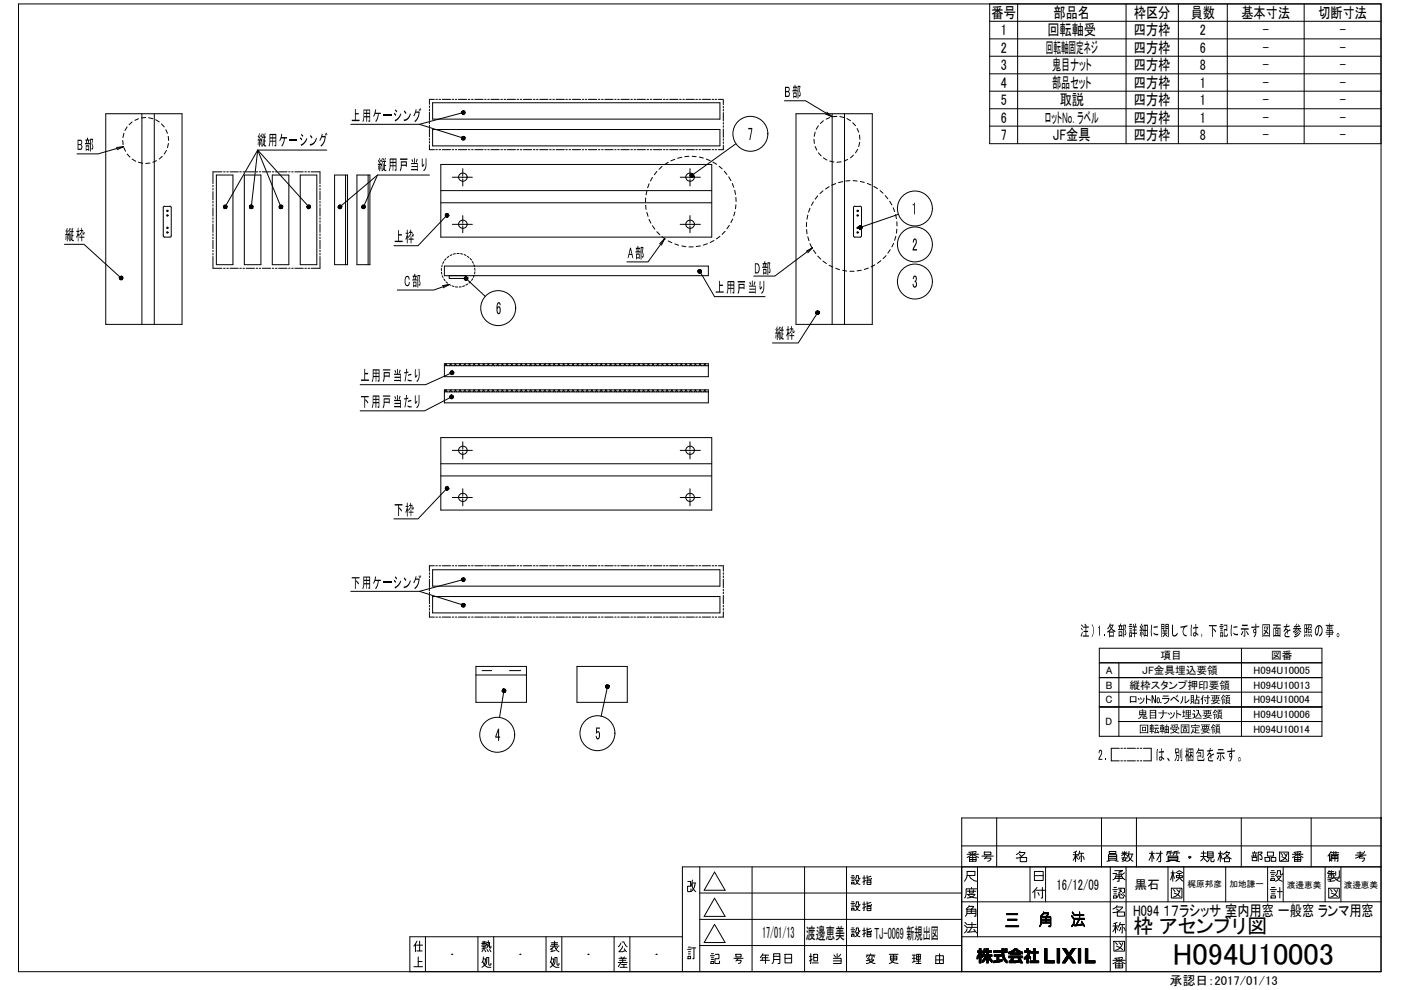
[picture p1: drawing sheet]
<svg xmlns="http://www.w3.org/2000/svg" width="297mm" height="210mm" viewBox="0 0 297 210" stroke-linecap="round" stroke-linejoin="round" font-family="sans-serif">
<defs><g id="words">
<text font-size="6.5" x="248.7" y="204.5">H094U10003</text>
<text font-size="6.2" x="212" y="197.6">三 角 法</text>
<g font-size="5.3">
<text x="203.9" y="183.8">番号</text>
<text x="214.1" y="183.8">名 称</text>
<text x="233.5" y="183.8">員数</text>
<text x="242.4" y="183.8">材質・規格</text>
<text x="264.2" y="183.8">部品図番</text>
<text x="280.5" y="183.8">備 考</text>
<text x="203.2" y="191.6">度</text>
<text x="203.2" y="188">尺</text>
<text x="217.7" y="191.6">付</text>
<text x="234.6" y="191.6">認</text>
<text x="234.6" y="188">承</text>
<text x="246.9" y="188">検</text>
<text x="247.3" y="191.6">図</text>
<text x="268.1" y="191.6">計</text>
<text x="268.1" y="188">設</text>
<text x="280.1" y="188">製</text>
<text x="280.5" y="191.6">図</text>
<text x="179.2" y="194.4">設指</text>
<text x="203.6" y="195.4">角</text>
<text x="234.6" y="195.4">名</text>
<text x="203.2" y="199">法</text>
<text x="234.6" y="199">称</text>
<text x="149.2" y="205.7">記 号</text>
<text x="159.8" y="205.7">年月日</text>
<text x="170.4" y="205.7">担 当</text>
<text x="182.4" y="205.7">変 更 理 由</text>
<text x="234.6" y="206.4">番</text>
</g>
<g font-size="4.9">
<text x="179.2" y="188.7">設指</text>
<text x="179.2" y="199.7">設指</text>
<text x="86.4" y="206">上</text>
</g>
<text font-size="4.3" x="240.2" y="197.9">枠 アセンブリ図</text>
<g font-size="3.8">
<text x="158.5" y="29.7">7</text>
<text x="193.2" y="45.5">1</text>
<text x="193.4" y="53.2">2</text>
<text x="193.4" y="61">3</text>
<text x="105.1" y="66.7">6</text>
<text x="104.9" y="157.1">4</text>
<text x="126.2" y="156.8">5</text>
</g>
<g font-size="3.4">
<text x="161.6" y="198.9">17/01/13</text>
<text x="170.9" y="199">渡邊恵美</text>
<text x="185.4" y="199">TJ-0069 新規出図</text>
</g>
<g font-size="3.2">
<text x="210.2" y="3.8">番号</text>
<text x="223.4" y="3.8">部品名</text>
<text x="240.4" y="3.8">枠区分</text>
<text x="252.5" y="3.8">員数</text>
<text x="263.2" y="3.8">基本寸法</text>
<text x="279.5" y="3.8">切断寸法</text>
<text x="212.2" y="7.5">1</text>
<text x="212.2" y="11.2">2</text>
<text x="221.7" y="11.2">回転軸固定ネジ</text>
<text x="222.1" y="7.5">回転軸受</text>
<text x="240.4" y="7.5">四方枠</text>
<text x="240.4" y="11.2">四方枠</text>
<text x="254.4" y="7.5">2</text>
<text x="254.4" y="11.2">6</text>
<text x="267.7" y="7.5">-</text>
<text x="267.7" y="11.2">-</text>
<text x="284" y="7.5">-</text>
<text x="284" y="11.2">-</text>
<text x="212.2" y="14.9">3</text>
<text x="223.1" y="14.9">鬼目ナット</text>
<text x="240.4" y="14.9">四方枠</text>
<text x="254.4" y="14.9">8</text>
<text x="267.7" y="14.9">-</text>
<text x="284" y="14.9">-</text>
<text x="166.3" y="20.6">B部</text>
<text x="212.2" y="18.6">4</text>
<text x="212.2" y="22.3">5</text>
<text x="223.1" y="18.6">部品セット</text>
<text x="224.7" y="22.3">取説</text>
<text x="240.4" y="18.6">四方枠</text>
<text x="240.4" y="22.3">四方枠</text>
<text x="254.4" y="18.6">1</text>
<text x="254.4" y="22.3">1</text>
<text x="267.7" y="18.6">-</text>
<text x="267.7" y="22.3">-</text>
<text x="284" y="18.6">-</text>
<text x="284" y="22.3">-</text>
<text x="74.5" y="25.6">上用ケーシング</text>
<text x="212.2" y="26">6</text>
<text x="212.2" y="29.7">7</text>
<text x="221.6" y="26">ロットＮｏ．ラベル</text>
<text x="223.3" y="29.7">JF金具</text>
<text x="240.4" y="26">四方枠</text>
<text x="240.4" y="29.7">四方枠</text>
<text x="254.4" y="26">1</text>
<text x="254.4" y="29.7">8</text>
<text x="267.7" y="26">-</text>
<text x="267.7" y="29.7">-</text>
<text x="284" y="26">-</text>
<text x="284" y="29.7">-</text>
<text x="16.3" y="31.8">B部</text>
<text x="54.5" y="30.8">縦用ケーシング</text>
<text x="80" y="36.1">縦用戸当り</text>
<text x="13.7" y="50.9">縦枠</text>
<text x="83.6" y="51.3">上枠</text>
<text x="133" y="54.8">A部</text>
<text x="159.9" y="58">D部</text>
<text x="85.7" y="60.7">C部</text>
<text x="151.6" y="62">上用戸当り</text>
<text x="164.3" y="71.8">縦枠</text>
<text x="76.4" y="80.8">上用戸当たり</text>
<text x="76.4" y="86.3">下用戸当たり</text>
<text x="83.6" y="109.2">下枠</text>
<text x="74.4" y="124.7">下用ケーシング</text>
<text x="229" y="134.8">注）1.各部詳細に関しては，下記に示す図面を参照の事。</text>
<text x="239.8" y="161.1">は、別梱包を示す。</text>
<text x="224" y="188.6">16/12/09</text>
<text x="240.2" y="194.2">H094 １７ラシッサ 室内用窓 一般窓 ランマ用窓</text>
</g>
<g font-size="2.7">
<text x="240.5" y="188.4">黒石</text>
<text x="248.1" y="208.8">承認日：2017/01/13</text>
</g>
<g font-size="2.3">
<text x="234.4" y="142.9">A</text>
<text x="242.2" y="142.9">JF金具埋込要領</text>
<text x="246" y="139.7">項目</text>
<text x="265.8" y="142.9">H094U10005</text>
<text x="269.5" y="139.8">図番</text>
<text x="234.4" y="149.1">C</text>
<text x="234.4" y="146">B</text>
<text x="239.5" y="146.1">縦枠スタンプ押印要領</text>
<text x="240.1" y="149.1">ッ№ベ貼要</text>
<text x="265.8" y="149.1">H094U10004</text>
<text x="265.8" y="146">H094U10013</text>
<text x="234.4" y="153.7">D</text>
<text x="241.2" y="152.3">鬼ナト込領</text>
<text x="241.4" y="155.3">回軸固要</text>
<text x="242.3" y="152.3">目ッ埋要</text>
<text x="242.6" y="155.3">転受定領</text>
<text x="265.8" y="155.3">H094U10014</text>
<text x="265.8" y="152.2">H094U10006</text>
</g>
<g font-size="1.8">
<text x="251.8" y="188.2">梶原邦彦</text>
<text x="260.7" y="188.2">加地謙一</text>
<text x="272.9" y="188.2">渡邊恵美</text>
<text x="284.9" y="188.2">渡邊恵美</text>
</g>
</g></defs>
<!-- layer: TOS_WA -->
<g fill="none" stroke="#000" stroke-width=".21">
<path d="M3.9 .8h288.9v205.2h-288.9zM209.8 4.5h83M209.8 8.2h83M209.8 11.9h83M209.8 15.6h83M209.8 19.3h83M209.8 .8v29.7h83M215.8 .8v29.7M238.7 .8v29.7M249.8 .8v29.7M260.2 .8v29.7M276.5 .8v29.7"/>
<path d="M209.8 23.1h83M209.8 26.7h83M233.1 137.4h47.2v18.7h-47.2zM263.2 137.4v18.7M233.1 140.5h47.2M233.1 143.7h47.2M233.1 149.9h47.2M233.1 146.8h47.2M237.2 140.5v15.6M237.2 153h43.1M203.9 179.4h88.9M211.3 173.4v10.4"/>
<path d="M233.5 173.4v10.4M240.9 173.4v10.4M263.2 173.4v10.4M278 173.4v10.4M292.8 173.4h.1M292.8 173.4h-88.9v32.6M88.4 199.5l-.3 .6v1.7M89 199.5v2.1M90.2 198.6v7.4M101.3 198.6v7.4M102.3 199.7h.8M102.6 199.5v.5h-.4h1"/>
<path d="M103.2 199.8h.6l.1 1.2 .2-.1v-.3M103.5 199.4a1.97 1.97 0 0 1-.3 1.6M104.7 198.6v7.4M115.8 198.6v7.4M116.9 199.9h1.3M117.6 199.5v1.1l-.6 .5M119.1 198.6v7.4M130.2 198.6v7.4M131.6 200l-.5 .7M131.9 199.7h.4l.7 1M133.5 198.6v7.4M144.7 198.6h-57.8v7.4"/>
<path d="M145.8 186.9h.6v1h-.6v1.1h.7v-.5M146.7 187.4a1.9 1.9 0 0 0 .8 1.6M146.7 187.2h.8M146.8 186.6l-.3 1.3M147.4 187.2a2.28 2.28 0 0 1-.9 1.8M148.4 189.3h55.5M148.4 194.9h55.5M148.4 183.8v22.2M149.3 199.8l2.2-3.8 2.2 3.8M151.5 184.9l2.2 3.9h-4.4zM151.5 190.4l2.2 3.9h-4.4zM159.5 183.8v22.2"/>
<path d="M170.6 183.8v22.2M179.5 183.8v22.2M203.9 198.6h88.9M203.9 191.2h88.9M207.2 183.8v14.8M218.4 183.8v7.4M219.3 184.8h1.9v1.9h-1.9zM221.7 183.8v7.4M235.4 183.8v22.2M236.2 199.6h2.2v2.1h-2.2zM238 199.9a1.89 1.89 0 0 1-1.5 1.6M238.7 183.8v22.2"/>
<path d="M247.6 183.8v7.4M251 183.8v7.4M259.9 183.8v7.4M268.8 183.8v7.4M272.1 183.8v7.4M281 183.8v7.4M284.3 183.8v7.4M292.8 183.8h-148.1v22.2M88.1 200.1l-.4 .5M88.3 200.4h1.3M95.8 202.3h.1M102.2 200.7h.8"/>
<path d="M102.3 203.9l.4 .8 .7 .4h.7M102.5 203.3h.5l-.4 1.5-.4 .3M102.5 202.9l-.2 1-.1 .2M102.5 201.3l-.3 .5M102.5 200l-.3 .4M102.6 200.4v.7M102.7 201.3l.3 .5M102.8 200l.1 .4h.3v-.2M103 201l-.8 .2M103.3 200.3l.3 .3M103.3 201.3l.2 .5M103.8 201.3l.3 .5"/>
<path d="M104.1 204.2v.3l-.2 .2-.3-.2v-1.5h-.4l-.1 1.3-.2 .4M110.2 202.3h.1M116.7 201.3l.3-.2v.6M116.7 200.6h1.8M116.8 203.9l.4 .8 .6 .4h.7M116.9 203.3h.6l-.5 1.5-.3 .3M116.9 202.9l-.2 1.2M116.9 200.2h1.3M117.6 200.6l.5 .9 .4 .3M117.7 201.5l-.9 .3M118.2 200.9l-.4 .3M118.5 204.2v.3l-.2 .2-.2-.2v-1.5h-.4l-.1 1.3-.3 .4"/>
<path d="M124.7 202.3h.1M131.1 204.1h1.9M131.2 203.2h1.6M131.3 203.6h1.4M131.5 205.1h1.5M131.6 204.1l-.5 .9M131.6 202.9l.3 .3M131.8 204.5h1M132 200.6l-.1 .4-.7 .8h.8l.6-.3M132 203.2v.9M132.3 204.5v.6M132.4 201.2l.4 .6"/>
<path d="M132.4 202.9l-.2 .3M139.1 202.3h.1M145.8 201.3h.7M145.9 202.8h.5v.5h-.5zM146 202.3h.4M146 201.8h.4M146 200.8h.4M146.5 201h1M147.1 201v2.3h-.2M148.4 200.5h55.5M207.2 202.8v.5M207.2 201.6v.4"/>
<path d="M207.2 202.7v.5M207.3 201.6v.4M207.4 202.5l-.1 .7M207.5 201.6v.4M207.5 202.3v.7M207.5 201.6v1.3M207.6 201.1h.4v.5h.3v.4h-.3l.3 .5v.5l-.3-.4v1.6h-.4v-1.4l-.5 .6v-.5l.5-.9h-.4v-.4h.4zM207.7 201.1v3.1M207.8 201.1v3.1M207.9 201.1v3.1M208 201.1v3.1M208.1 201.6v.4"/>
<path d="M208.1 202.2v.5M208.1 202.3v.5M208.2 201.6v.4M208.2 202.3v.7M208.4 203.6v.4M208.4 201.9v.4M208.4 202.4v.4M208.4 203.5v.5M208.5 201.7v.6M208.5 202.4v.4M208.5 203.4v.5M208.6 201.6v.7"/>
<path d="M208.6 202.4v.4M208.6 203.3v.6M208.6 201.2h.4l-.1 .4h.3v-.5h.3v.5h.7v.3h-.7v.5h.8v.4h-.4l.4 .8v.5l-.8-1.1v1.2h-.3v-1.2l-.4 .6-.5 .5v-.5l.6-.8h-.5v-.4h.8v-.5h-.4l-.4 .4zM208.6 201.2v1M208.6 203.2v.6M208.7 201.2v.9M208.7 202.4v.4M208.7 203.1v.6M208.8 201.2v.8M208.8 202.4v.4M208.8 203v.7M208.8 201.2v.7"/>
<path d="M208.8 202.4v1.2M208.9 201.2v.7M208.9 202.4v1.1M208.9 201.2v.3M208.9 201.6v.3M208.9 202.4v1M209 201.6v.3M209.1 202.4l-.1 .9M209.2 201.6v.3M209.2 202.4v.6M209.2 201.1v3.1M209.3 201.1v3.1"/>
<path d="M209.4 201.1v3.1M209.5 201.1v3.1M209.6 201.6v.3M209.6 202.4v.7M209.7 201.6v.3M209.7 202.4v.8M209.7 202.4v1M209.8 201.6v.3M209.8 202.4v1.1M209.9 201.6v.3M209.9 202.4v1.3M210 201.6v.3"/>
<path d="M210 202.4v.4M210 203.1v.6M210 203.2v.6M210.1 201.6v.3M210.1 202.4v.4M210.1 203.4v.5M210.2 201.6v.3M210.2 202.4v.4M210.2 203.4v.5M210.3 202.4v.4M210.3 203.5v.5M210.3 203.6v.5"/>
<path d="M210.7 201.6h1.7v-.5h.4v.5h.8v.4h-.8l.2 .8 .6 .9v.5l-.6-.4a2.69 2.69 0 0 1-.6-1.8h-1.7zM210.7 201.6v.4M210.7 203.7v.4M210.8 202.4h1.5v.4h-.5v.8l.7-.2a.59 .59 0 0 1-.7 .6l-1.1 .1v-.4h.7v-.9h-.6zM210.8 201.6v.4M210.8 202.4v.4M210.8 203.7v.4M210.9 201.6v.4M210.9 202.4v.4M210.9 203.7v.4M211 201.6v.4M211 202.4v.4"/>
<path d="M211 203.7v.4M211.1 201.6v.4M211.1 202.4v.4M211.1 203.7v.4M211.2 201.6v.4M211.2 202.4v.4M211.2 203.7v.4M211.3 201.6v.4M211.3 202.4v.4M211.3 203.7v.3M211.4 201.6v.4M211.4 202.4v.4"/>
<path d="M211.4 203.7v.3M211.4 202.4v1.6M211.5 201.6v.4M211.5 202.4v1.6M211.6 201.6v.4M211.6 202.4v1.6M211.7 201.6v.4M211.7 202.4v1.6M211.8 201.6v.4M211.8 202.4v.4M211.8 203.6v.4M211.9 201.6v.4"/>
<path d="M211.9 202.4v.4M211.9 203.6v.3M212.1 201.6v.4M212.1 202.4v.4M212.1 203.5v.4M212.2 201.6v.4M212.2 202.4v.4M212.2 203.5v.4M212.3 201.6v.4M212.3 202.4v.4M212.3 203.5v.4M212.4 201.6v.4"/>
<path d="M212.4 203.5v.3M212.5 201.1v1.2M212.5 203.4v.4M212.5 201.1v1.6M212.6 201.1v2M212.7 201.1v2.2M212.8 201.1v2.4M212.9 201.6v.4M212.9 202.6v1M213 201.6v.4M213 202.8v.9M213 201.2h.6v.3h-.6z"/>
<path d="M213 201.2v.3M213 203.1v.7M213.1 201.2v.3M213.1 201.6v.4M213.1 203.2v.7M213.2 201.2v.3M213.2 201.6v.4M213.2 203.3v.6M213.2 203.4v.6M213.3 201.2v.3M213.3 201.6v.4M213.3 203.5v.5"/>
<path d="M213.3 203.6v.5M213.4 201.2v.3M213.4 201.6v.4M213.4 203.6l.1 .6M213.9 201.9l.6-.2 .6-.5h.5l.6 .5 .6 .2v.4l-.4-.2v.3h-2.1v-.3l-.4 .2zM213.9 202.7h2.9v.4h-1.8l-.3 .6h1.1l.3-.1-.3-.4h.5l.5 1h-.4l-.2-.3-.4 .2h-1.9v-.4h.3l.3-.6h-.6zM213.9 201.9v.4M213.9 202.7v.4M213.9 201.9v.3M214 201.8v.4M214 202.7v.4M214 203.7v.4"/>
<path d="M214.1 201.8v.4M214.1 202.7v.4M214.1 203.7v.4M214.2 201.8v.4M214.2 202.7v.4M214.2 203.7v.4M214.3 202.7v.4M214.3 201.7v.7M214.3 203.5v.6M214.4 201.7v.7M214.4 202.7v.4M214.4 203.3v.8"/>
<path d="M214.4 203.1v1M214.5 201.6v.8M214.5 202l.7-.3a.21 .21 0 0 1 .2-.2 .21 .21 0 0 1 .2 .2l.6 .3zM214.5 202.7v1.4M214.6 201.6v.8M214.6 202.7v1.4M214.7 201.5v.5M214.7 202v.4M214.7 202.7v1.4M214.7 202.7v.9M214.7 203.7v.4M214.8 201.5v.4"/>
<path d="M214.8 202v.4M214.8 202.7v.8M214.8 203.7v.4M214.9 201.4v.5M214.9 202v.4M214.9 202.7v.6M214.9 203.7v.4M214.9 201.4v.4M214.9 202.7v.4M215 201.3v.5M215 202v.4M215 202.7v.4"/>
<path d="M215 203.7v.4M215 201.2v.5M215.1 202v.4M215.1 202.7v.4M215.1 203.7v.4M215.2 201.2l-.1 .5M215.3 201.2v.4M215.3 202v.4M215.3 202.7v.4M215.3 203.7v.4M215.3 201.2v.3M215.4 201.2v.3"/>
<path d="M215.4 202v.4M215.4 202.7v.4M215.4 203.7v.4M215.4 201.2v.4M215.5 201.2v.4M215.5 202v.4M215.5 202.7v.4M215.5 203.7v.4M215.5 201.2v.5M215.6 201.2v.5M215.6 202v.4M215.6 202.7v.4"/>
<path d="M215.6 203.7v.4M215.7 201.3v.5M215.7 202v.4M215.7 202.7v.4M215.7 203.7v.4M215.8 201.3v.5M215.8 202v.4M215.8 202.7v.4M215.8 203.7v.4M215.8 201.4v.5M215.9 201.5v.4M215.9 202v.4"/>
<path d="M215.9 202.7v.4M215.9 203.2v.1M215.9 203.7v.3M216 201.5v.5M216 202v.4M216 202.7v.4M216 203.2v.3M216 203.6v.4M216.1 201.6v.8M216.1 202.7v.4M216.1 203.2v.8M216.1 203.2v.7"/>
<path d="M216.2 201.7v.7M216.2 202.7v.4M216.2 203.2v.7M216.3 201.7v.7M216.3 202.7v.4M216.3 203.2v.8M216.4 201.7v.7M216.4 202.7v.4M216.4 203.3v.8M216.4 201.7v.4M216.4 203.4v.8M216.5 201.7v.5"/>
<path d="M216.5 202.7v.4M216.5 203.5v.7M216.5 201.8v.4M216.5 203.7v.5M216.6 201.8v.4M216.6 202.7v.4M216.6 203.8v.4M216.7 201.8v.4M216.7 202.7v.4M216.7 204v.2M216.8 201.9v.4M216.8 202.7v.4"/>
<path d="M216.8 204.1v.1M217.2 203v.4M217.2 201.6v.3M217.3 201.6v.3M217.3 202.9v.5M217.4 201.6v.3M217.4 202.9v.4M217.5 201.6v.3M217.5 202.8v.5M217.6 201.6v.3M217.6 202.7v.5M217.6 202.6v.5"/>
<path d="M217.7 201.1h.3v.5h.5l-.4 1 .4 .3v.5l-.5-.4v1.2h-.3v-1.1l-.5 .3v-.4a1.48 1.48 0 0 0 .8-1.1h-.8v-.3h.5zM217.7 201.1v.8M217.7 202.6v1.6M217.7 202.5v1.7M217.8 201.1v.8M217.8 202.4v1.8M217.9 201.1v.8M217.9 202.3v1.9M218 201.1v.8M218 202.1v2.1M218 201.1v3.1M218.2 201.6v1.5"/>
<path d="M218.2 201.6v.9M218.2 202.6v.5M218.3 201.6v.7M218.3 202.7v.4M218.3 201.6v.6M218.3 202.8v.4M218.4 201.6v.3M218.4 202.8v.5M218.4 203.7v.4M218.5 202.8v.5M218.5 203.7v.4M218.6 203.7v.4"/>
<path d="M218.6 201.7v.4M218.7 201.7v.4M218.7 203.7v.4M218.8 201.7v.4M218.8 203.7v.4M218.9 201.7v.4M218.9 203.7v.4M219 201.7v.4M219 203.7v.4M219.1 201.7v.4M219.1 203.7v.4M219.1 201.1h.4v.6h.6v.4h-.6v1.6h.7v.4h-1.8v-.4h.7v-1.6h-.5v-.4h.5z"/>
<path d="M219.1 201.1v3M219.2 201.1v3M219.3 201.1v3M219.4 201.1v3M219.5 201.7v.4M219.5 203.7v.4M219.7 201.7v.4M219.7 203.7v.4M219.8 201.7v.4M219.8 203.7v.4M219.9 201.7v.4M219.9 203.7v.4"/>
<path d="M220 201.7v.4M220 203.7v.4M220.1 201.7v.4M220.1 203.7v.4M220.2 203.7v.4M221.5 201.1h.5v2.6h1.5v.5h-2zM221.5 201.1v3.1M221.6 201.1v3.1M221.7 201.1v3.1M221.8 201.1v3.1M221.9 201.1v3.1M222 201.1v3.1"/>
<path d="M222.1 203.7v.5M222.2 203.7v.5M222.3 203.7v.5M222.4 203.7v.5M222.5 203.7v.5M222.6 203.7v.5M222.7 203.7v.5M222.8 203.7v.5M222.9 203.7v.5M223 203.7v.5M223.1 203.7v.5M223.2 203.7v.5"/>
<path d="M223.3 203.7v.5M223.4 203.7v.5M223.5 203.7v.5M224.1 201.1h.5v3.1h-.5zM224.2 201.1v3.1M224.3 201.1v3.1M224.4 201.1v3.1M224.5 201.1v3.1M224.6 201.1v3.1M225.3 204.1v.1M225.3 201.1h.7l.6 1.1 .8-1.1h.6l-1.1 1.5 1.1 1.6h-.6l-.8-1.2-.8 1.2h-.6l1.1-1.6zM225.4 201.1v.1"/>
<path d="M225.4 204v.2M225.4 203.9v.3M225.5 201.1v.3M225.5 203.8v.4M225.5 201.1v.4M225.5 203.7v.5M225.6 201.1l.1 .5M225.7 203.5v.7M225.7 201.1v.6M225.7 203.4v.8M225.8 201.1v.7M225.8 203.3v.9"/>
<path d="M225.9 201.1v.8M225.9 203.2v.9M225.9 201.1v.9M225.9 203.1v.9M226 201.2v.9M226 203v.9M226 201.3v.9M226 202.9v.9M226.1 201.4v.9M226.1 202.8v.9M226.2 201.5v.9M226.2 202.8v.9"/>
<path d="M226.3 201.6v.9M226.3 202.6v.9M226.3 201.7v1.7M226.4 201.8v1.6M226.5 201.9v1.3M226.6 202.1v1M226.6 202.2v.8M226.7 202.1v1M226.8 202v1.2M226.9 201.9v1.4M226.9 201.8v1.6M227 201.7v1.8"/>
<path d="M227 201.6v.9M227 202.7v.9M227.1 202.8v1M227.1 201.4v.9M227.2 201.3v.9M227.2 203v.9M227.3 203.1l.1 1M227.4 201.1l-.1 1M227.4 201.1v.8M227.4 203.3v.9M227.5 201.1v.7M227.5 203.4v.8"/>
<path d="M227.6 201.1v.6M227.6 203.4v.8M227.6 201.1v.5M227.6 203.5v.7M227.7 201.1v.4M227.7 203.7v.5M227.7 201.1v.3M227.8 201.1v.2M227.8 203.8v.4M227.9 201.1v.1M227.9 203.9v.3M228 201.1h.1"/>
<path d="M228 204v.2M228.6 201.1h.5v3.1h-.5zM228.7 201.1v3.1M228.8 201.1v3.1M228.9 201.1v3.1M229 201.1v3.1M229.1 201.1v3.1M230.1 201.1h.5v2.6h1.6v.5h-2.1zM230.2 201.1v3.1M230.3 201.1v3.1M230.4 201.1v3.1M230.5 201.1v3.1"/>
<path d="M230.6 201.1v3.1M230.7 203.7v.5M230.8 203.7v.5M230.9 203.7v.5M231 203.7v.5M231.1 203.7v.5M231.2 203.7v.5M231.3 203.7v.5M231.4 203.7v.5M231.5 203.7v.5M231.6 203.7v.5M231.7 203.7v.5"/>
<path d="M231.8 203.7v.5M231.9 203.7v.5M232 203.7v.5M232.1 203.7v.5"/>
</g>
<!-- layer: TOS_S1 -->
<g fill="none" stroke="#000" stroke-width=".21">
<path d="M22.4 24.1h16.2v44.7h-16.2zM30.1 24.1v44.7M32.7 24.1v44.7M45.9 37.1h3.5v19h-3.5zM51.8 37.1h3.5v19h-3.5zM57.7 37.1h3.5v19h-3.5zM63.7 37.1h3.5v19h-3.5zM70.9 37.1h2.8v19h-2.8zM73.3 37.1v19M75.7 37.1h2.7v19h-2.7zM78 37.1v19M91.7 21.8h60.9v3.5h-60.9z"/>
<path d="M91.7 27.5h60.9v3.4h-60.9zM93.5 34.9h57.4v15.4h-57.4zM97.2 37.6h1.8M145.4 37.6h1.8M168.8 24.1h16.1v44.7h-16.1zM176.4 24.1v44.7M179.1 24.1v44.7M34.6 50l.3 .3h1.1M34.9 43.8h1.1M34.9 43.7l-.3 .3v6M36 43.7l.3 .3v6M36.3 50l-.3 .3"/>
<path d="M93.5 40.4h57.4M93.5 43h57.4M94.2 56.4h56v2h-56zM95.2 58.4h3.6v.6h-3.6zM97.2 47.6h1.8M145.4 47.6h1.8M181 50l.2 .3h1.2M181.2 43.8h1.2M181.2 43.7l-.2 .3v6M182.4 43.7l.3 .3v6M182.7 50l-.3 .3M94.2 77.1h56v2.8h-56z"/>
<path d="M94.2 77.5h56M93.5 92.8h57.4v15.3h-57.4zM93.5 98.3h57.4M94.2 82.7h56v2.7h-56zM94.2 83.1h56M97.2 95.5h1.8M145.4 95.5h1.8M93.5 100.9h57.4M97.2 105.5h1.8M145.4 105.5h1.8M91.7 120.8h60.9v3.5h-60.9zM91.7 126.5h60.9v3.4h-60.9z"/>
<path d="M100.9 141.3h10.7v7.6h-10.7zM100.9 143.1h10.7M102.2 142.2h2.1M108 142.2h2.4M122.3 141.3h10.7v7.6h-10.7z"/>
<circle cx="98.2" cy="37.6" r=".89"/>
<circle cx="146.3" cy="37.6" r=".89"/>
<circle cx="35.5" cy="44.7" r=".15"/>
<circle cx="35.5" cy="45.7" r=".15"/>
<circle cx="35.5" cy="49.3" r=".15"/>
<circle cx="35.5" cy="48.3" r=".15"/>
<circle cx="98.2" cy="47.6" r=".89"/>
<circle cx="146.3" cy="47.6" r=".89"/>
<circle cx="181.8" cy="48.3" r=".15"/>
<circle cx="181.8" cy="49.3" r=".15"/>
<circle cx="181.8" cy="44.7" r=".15"/>
<circle cx="181.8" cy="45.7" r=".15"/>
<circle cx="98.2" cy="95.5" r=".89"/>
<circle cx="146.3" cy="95.5" r=".89"/>
<circle cx="98.2" cy="105.5" r=".89"/>
<circle cx="146.3" cy="105.5" r=".89"/>
</g>
<!-- layer: TOS_K5 -->
<g fill="none" stroke="#000" stroke-width=".21">
<path d="M94.4 77.1l.4 .4M94.7 77.1l-.4 .4M95.4 77.1l.4 .4M95.7 77.1l-.4 .4M96.4 77.1l.4 .4M96.7 77.1l-.4 .4M97.4 77.1l.4 .4M97.7 77.1l-.4 .4M98.4 77.1l.4 .4M98.7 77.1l-.4 .4M99.4 77.1l.4 .4M99.7 77.1l-.4 .4"/>
<path d="M100.4 77.1l.4 .4M100.7 77.1l-.4 .4M101.4 77.1l.4 .4M101.7 77.1l-.4 .4M102.4 77.1l.4 .4M102.7 77.1l-.4 .4M103.4 77.1l.4 .4M103.7 77.1l-.4 .4M104.4 77.1l.4 .4M104.7 77.1l-.4 .4M105.4 77.1l.4 .4M105.6 77.1l-.3 .4"/>
<path d="M106.4 77.1l.4 .4M106.7 77.1l-.5 .4M107.4 77.1l.4 .4M107.7 77.1l-.4 .4M108.4 77.1l.4 .4M108.7 77.1l-.4 .4M109.4 77.1l.4 .4M109.7 77.1l-.5 .4M110.4 77.1l.4 .4M110.6 77.1l-.3 .4M111.4 77.1l.4 .4M111.7 77.1l-.5 .4"/>
<path d="M112.4 77.1l.4 .4M112.6 77.1l-.3 .4M113.4 77.1l.4 .4M113.7 77.1l-.5 .4M114.4 77.1l.4 .4M114.7 77.1l-.5 .4M115.3 77.1l.5 .4M115.6 77.1l-.3 .4M116.4 77.1l.4 .4M116.7 77.1l-.5 .4M117.4 77.1l.4 .4M117.6 77.1l-.4 .4"/>
<path d="M118.3 77.1l.5 .4M118.6 77.1l-.4 .4M119.4 77.1l.3 .4M119.6 77.1l-.4 .4M120.3 77.1l.5 .4M120.6 77.1l-.4 .4M121.4 77.1l.3 .4M121.7 77.1l-.5 .4M122.3 77.1l.5 .4M122.6 77.1l-.4 .4M123.3 77.1l.5 .4M123.6 77.1l-.4 .4"/>
<path d="M124.4 77.1l.3 .4M124.6 77.1l-.4 .4M125.3 77.1l.5 .4M125.6 77.1l-.4 .4M126.4 77.1l.3 .4M126.6 77.1l-.4 .4M127.3 77.1l.4 .4M127.6 77.1l-.4 .4M128.3 77.1l.4 .4M128.6 77.1l-.4 .4M129.3 77.1l.4 .4M129.6 77.1l-.4 .4"/>
<path d="M130.3 77.1l.5 .4M130.6 77.1l-.4 .4M131.3 77.1l.4 .4M131.6 77.1l-.4 .4M132.3 77.1l.4 .4M132.6 77.1l-.4 .4M133.3 77.1l.4 .4M133.6 77.1l-.4 .4M134.3 77.1l.4 .4M134.6 77.1l-.4 .4M135.3 77.1l.4 .4M135.6 77.1l-.4 .4"/>
<path d="M136.3 77.1l.4 .4M136.6 77.1l-.4 .4M137.3 77.1l.4 .4M137.6 77.1l-.4 .4M138.3 77.1l.4 .4M138.6 77.1l-.4 .4M139.3 77.1l.4 .4M139.6 77.1l-.4 .4M140.3 77.1l.4 .4M140.6 77.1l-.4 .4M141.3 77.1l.4 .4M141.6 77.1l-.4 .4"/>
<path d="M142.3 77.1l.4 .4M142.6 77.1l-.4 .4M143.3 77.1l.4 .4M143.6 77.1l-.4 .4M144.3 77.1l.4 .4M144.6 77.1l-.4 .4M145.3 77.1l.4 .4M145.6 77.1l-.4 .4M146.3 77.1l.4 .4M146.6 77.1l-.4 .4M147.3 77.1l.4 .4M147.6 77.1l-.4 .4"/>
<path d="M148.3 77.1l.4 .4M148.6 77.1l-.4 .4M149.3 77.1l.4 .4M149.6 77.1l-.4 .4M150.2 77.5h.1M94.4 82.7l.4 .4M94.7 82.7l-.4 .4M95.4 82.7l.4 .4M95.7 82.7l-.4 .4M96.4 82.7l.4 .4M96.7 82.7l-.4 .4M97.4 82.7l.4 .4"/>
<path d="M97.7 82.7l-.4 .4M98.4 82.7l.4 .4M98.7 82.7l-.4 .4M99.4 82.7l.4 .4M99.7 82.7l-.4 .4M100.4 82.7l.4 .4M100.7 82.7l-.4 .4M101.4 82.7l.4 .4M101.7 82.7l-.4 .4M102.4 82.7l.4 .4M102.7 82.7l-.4 .4M103.4 82.7l.4 .4"/>
<path d="M103.7 82.7l-.4 .4M104.4 82.7l.4 .4M104.7 82.7l-.4 .4M105.4 82.7l.4 .4M105.6 82.7l-.3 .4M106.4 82.7l.4 .4M106.7 82.7l-.5 .4M107.4 82.7l.4 .4M107.7 82.7l-.4 .4M108.4 82.7l.4 .4M108.7 82.7l-.4 .4M109.4 82.7l.4 .4"/>
<path d="M109.7 82.7l-.5 .4M110.4 82.7l.4 .4M110.6 82.7l-.3 .4M111.4 82.7l.4 .4M111.7 82.7l-.5 .4M112.4 82.7l.4 .4M112.6 82.7l-.3 .4M113.4 82.7l.4 .4M113.7 82.7l-.5 .4M114.4 82.7l.4 .4M114.7 82.7l-.5 .4M115.3 82.7l.5 .4"/>
<path d="M115.6 82.7l-.3 .4M116.4 82.7l.4 .4M116.7 82.7l-.5 .4M117.4 82.7l.4 .4M117.6 82.7l-.4 .4M118.3 82.7l.5 .4M118.6 82.7l-.4 .4M119.4 82.7l.3 .4M119.6 82.7l-.4 .4M120.3 82.7l.5 .4M120.6 82.7l-.4 .4M121.4 82.7l.3 .4"/>
<path d="M121.7 82.7l-.5 .4M122.3 82.7l.5 .4M122.6 82.7l-.4 .4M123.3 82.7l.5 .4M123.6 82.7l-.4 .4M124.4 82.7l.3 .4M124.6 82.7l-.4 .4M125.3 82.7l.5 .4M125.6 82.7l-.4 .4M126.4 82.7l.3 .4M126.6 82.7l-.4 .4M127.3 82.7l.4 .4"/>
<path d="M127.6 82.7l-.4 .4M128.3 82.7l.4 .4M128.6 82.7l-.4 .4M129.3 82.7l.4 .4M129.6 82.7l-.4 .4M130.3 82.7l.5 .4M130.6 82.7l-.4 .4M131.3 82.7l.4 .4M131.6 82.7l-.4 .4M132.3 82.7l.4 .4M132.6 82.7l-.4 .4M133.3 82.7l.4 .4"/>
<path d="M133.6 82.7l-.4 .4M134.3 82.7l.4 .4M134.6 82.7l-.4 .4M135.3 82.7l.4 .4M135.6 82.7l-.4 .4M136.3 82.7l.4 .4M136.6 82.7l-.4 .4M137.3 82.7l.4 .4M137.6 82.7l-.4 .4M138.3 82.7l.4 .4M138.6 82.7l-.4 .4M139.3 82.7l.4 .4"/>
<path d="M139.6 82.7l-.4 .4M140.3 82.7l.4 .4M140.6 82.7l-.4 .4M141.3 82.7l.4 .4M141.6 82.7l-.4 .4M142.3 82.7l.4 .4M142.6 82.7l-.4 .4M143.3 82.7l.4 .4M143.6 82.7l-.4 .4M144.3 82.7l.4 .4M144.6 82.7l-.4 .4M145.3 82.7l.4 .4"/>
<path d="M145.6 82.7l-.4 .4M146.3 82.7l.4 .4M146.6 82.7l-.4 .4M147.3 82.7l.4 .4M147.6 82.7l-.4 .4M148.3 82.7l.4 .4M148.6 82.7l-.4 .4M149.3 82.7l.4 .4M149.6 82.7l-.4 .4M150.2 83v.1"/>
</g>
<!-- layer: TOS_K2 -->
<g fill="none" stroke="#000" stroke-width=".21">
<path d="M26 29.8l.1 .9M26.3 28.3l-.2 .9M26.3 31.3l.3 .8M27 26.9l-.5 .8M27 32.7l.5 .6M28 25.9l-.6 .5M28 33.7l.8 .5M29.4 25.2l-.8 .3M29.4 34.4l.9 .2M30.9 24.9l-.9 .1M31.5 25l.9 .2M31.8 34.6l-.9 .1"/>
<path d="M33 25.4l.8 .5M33.2 34.1l-.8 .3M34.2 26.3l.6 .6M34.4 33.1l-.6 .6M35.2 27.5l.3 .8M35.3 31.9l-.5 .8M35.7 28.9l.1 .9M35.7 30.4l-.2 .9M137.6 39l-.3 .8M138.3 37.6l-.4 .8M139.3 36.4l-.6 .7M140.4 35.3l-.7 .6"/>
<path d="M141.7 34.4l-.8 .5M143.1 33.8l-.9 .3M144.6 33.3l-.9 .3M146.1 33.1l-.9 .1M146.8 33.1l.8 .1M148.3 33.3l.8 .2M149.8 33.7l.8 .4M151.2 34.4l.7 .4M152.5 35.2l.6 .6M153.6 36.3l.5 .7M154.5 37.5l.5 .8M155.3 38.9l.3 .8"/>
<path d="M172.6 29.5l.1 .9M172.8 28l-.2 .9M172.8 31.1l.4 .7M173.5 26.7l-.5 .7M173.5 32.4l.6 .6M174.6 25.6l-.7 .6M174.6 33.5l.7 .4M175.8 39.6l-.8 .5M175.9 24.9l-.7 .4M175.9 34.1l.9 .3M177.2 38.9l-.9 .4M177.4 24.7l-.8 .1"/>
<path d="M178.1 24.7l.9 .2M178.3 34.3l-.9 .1M178.7 38.5l-.9 .2M179.6 25.1l.7 .5M179.7 33.8l-.7 .3M180.2 38.3l-.9 .1M180.8 26l.6 .7M180.9 38.3l.8 .1M181 32.9l-.7 .6M181.7 27.2l.4 .8M181.8 31.7l-.4 .7M182.2 28.6l.1 .9"/>
<path d="M182.3 30.2l-.2 .9M182.4 38.5l.8 .2M183.9 38.9l.8 .3M185.3 39.5l.7 .5M93.6 56.9v.4M93.6 57.7l.1 .4M93.8 56.2l-.1 .4M93.8 58.4l.1 .4M94.1 55.5l-.2 .4M94.1 59.1l.2 .4M94.6 54.8l-.3 .4M94.6 59.8l.3 .3"/>
<path d="M95.2 54.3l-.4 .3M95.8 54l-.4 .2M96.5 53.8l-.4 .1M96.9 53.7h.5M97.6 53.8l.5 .1M98.4 54l.4 .2M99.1 54.3l.3 .3M99.7 54.8l.3 .3M99.8 59.7l-.4 .3M100.1 55.4l.3 .4M100.2 59.1l-.2 .4M100.5 56.1l.1 .4"/>
<path d="M100.5 58.4l-.1 .4M100.7 56.9v.4M100.7 57.6l-.1 .5M136.9 42l-.1 .9M136.9 43.5l.1 .9M137.1 40.5l-.1 .8M137.1 45l.3 .9M137.6 46.5l.4 .8M138.3 47.9l.5 .7M139.3 49.1l.6 .7M140.4 50.2l.7 .5M141.7 51.1l.7 .4"/>
<path d="M143.1 51.7l.8 .3M144.6 52.1l.8 .2M146.1 52.4h.9M148.5 52.1l-.9 .2M150 51.7l-.9 .3M151.4 51l-.8 .4M152.6 50.1l-.7 .6M153.7 49.1l-.6 .6M154.6 47.8l-.5 .7M155.3 46.4l-.3 .8M155.8 40.3l.1 .9M155.8 44.9l-.2 .9"/>
<path d="M156 41.9l.1 .8M156 43.4l-.1 .9M171 47.1v.9M171 48.7l.1 .9M171.3 45.6l-.2 .9M171.3 50.2l.2 .8M171.7 44.1l-.3 .9M171.7 51.7l.4 .8M172.5 42.8l-.5 .7M172.5 53l.5 .7M173.4 41.5l-.6 .7M173.4 54.3l.6 .6"/>
<path d="M174.5 40.5l-.7 .5M174.5 55.4l.7 .5M175.8 56.2l.8 .4M177.2 56.9l.8 .3M178.7 57.3l.8 .2M180.2 57.5h.9M182.6 57.3l-.9 .1M184.1 56.8l-.9 .3M185.5 56.2l-.8 .4M186.6 40.4l.6 .6M186.8 55.3l-.8 .5M187.7 41.5l.5 .6"/>
<path d="M187.9 54.2l-.7 .6M188.6 42.7l.5 .8M188.8 52.9l-.6 .8M189.4 44.1l.3 .8M189.5 51.6l-.4 .8M189.9 45.5l.2 .9M189.9 50.1l-.2 .9M190.1 47l.1 .9M190.1 48.6v.8M95.2 60.3l.3 .2M95.8 60.6l.5 .1M96.5 60.8l.5 .1"/>
<path d="M97.8 60.8l-.4 .1M98.5 60.6l-.4 .1M99.2 60.2l-.4 .2"/>
</g>
<!-- layer: 0 -->
<g fill="none" stroke="#000" stroke-width=".21">
<path d="M24.7 31.3l1.5-.2-1.4 .6M26.2 31.1l-5.4 1.5h-4.5M54.6 31.8l10.9 12M54.6 31.8l4.9 12M54.6 31.8l-1.3 12M69.3 31.8h-14.7l-6.9 12M80 37.1l-2.9 6.7M88.9 26.4l9.3 2.9M91 37.1h-11l-7.9 6.7M98.2 23.9l-9.3 2.5h-14.5M156 30.5l-9.3 6.7M166.3 21.4h4.5l5.6 3.4"/>
<path d="M175.3 23.8l1.1 1-1.4-.6M13.7 51.8h4.1l7.9 7.2M94.8 45.6l-6.2 6.5h-5.1M98.8 59l4.1 3.9M139.9 51.7l1-1.1-.7 1.4M140.9 50.6l-3.5 4.9h-4.5M148.4 57.5l3.1 5.4h10.7M171 53.2l1.3-.7-1 1.1M172.3 52.5l-8 6h-4.5M190.4 45.5l-8 2.7M93.8 60.6l1.5-.3-1.3 .7M95.3 60.3l-3.3 1.2h-7.8"/>
<path d="M95.8 79l-5.6 2.6h-13.8M173.3 66.3l-4.1 6.4h-5.4M95.7 84.1l-5.7 3h-13.6M94.8 103.5l-6.2 6.5h-5.1M88.9 125.4l9.3 2.9M98.2 122.9l-9.3 2.5h-14.5M106.8 146.5l-.9 5.6M128.8 145.6l-1.3 6.3"/>
</g>
<!-- layer: TOS_S1 -->
<g fill="#000" stroke="#000" stroke-width=".21">
<path d="M97.9 29.2v.2l.3-.1zM97.9 29.4l.3-.1-.3 .2zM97.9 29.5l.2 .2 .1-.4z"/>
<path d="M97.9 23.9l.1 .2 .2-.2zM98 24.1l.2-.2v.3zM98.2 23.9v.3h.1z"/>
<path d="M98.2 29.3l-.1 .4h.2zM98.2 29.3l.3 .3-.2 .1zM98.2 29.3l.3 .3 .1-.2z"/>
<path d="M98 23.6l.2 .3v-.4zM98 23.6l.2 .3-.3-.1zM97.9 23.8v.1h.3z"/>
<path d="M98.2 28.9v.4l.1-.4zM98 29l.2-.1v.4zM98 29l-.1 .2 .3 .1z"/>
<path d="M98.2 23.9l.1 .3 .2-.1zM98.2 23.9h.4l-.1 .2zM98.2 23.9h.4v-.1z"/>
<path d="M98.2 29.3l.4 .1v-.2zM98.2 29.3l.3-.3 .1 .2zM98.3 28.9l-.1 .4 .3-.3z"/>
<path d="M98.5 23.6l-.3 .3 .4-.1zM98.3 23.5l.2 .1-.3 .3zM98.2 23.5v.4l.1-.4z"/>
<path d="M146.4 37.4l.1 .1 .2-.3zM146.7 37.2v.4l-.2-.1zM146.7 37.2v.4l.2-.1z"/>
<path d="M146.5 36.9l-.2 .2 .4 .1zM146.3 37.1l.4 .1h-.4zM146.3 37.2l.1 .2 .3-.2z"/>
<path d="M146.7 37.2l.2 .3 .1-.1zM146.7 37.2h.4l-.1 .2zM146.7 37.2h.4l-.1-.2z"/>
<path d="M146.8 36.9l-.1 .3 .3-.2zM146.7 36.9h.1l-.1 .3zM146.5 36.9l.2 .3v-.3z"/>
<path d="M25.4 58.7l-.1 .2 .4 .1zM25.3 58.9l.4 .1-.4 .1zM25.3 59.1l.1 .1 .3-.2z"/>
<path d="M25.4 59.2l.2 .1 .1-.3zM25.7 59l.1 .3h-.2zM25.7 59l.1 .3 .1-.1z"/>
<path d="M25.7 59l.2 .2 .1-.2zM25.7 59l.3-.2v.2zM25.9 58.7l-.2 .3 .3-.2z"/>
<path d="M25.8 58.6l-.1 .4 .2-.3zM25.6 58.6h.2l-.1 .4zM25.4 58.7l.3 .3-.1-.4z"/>
<path d="M47.4 43.7v.1h.3zM47.4 43.8h.3l-.3 .3zM47.4 44.1l.2 .1 .1-.4z"/>
<path d="M47.7 43.8l-.1 .4h.1zM47.7 43.8l.2 .4h-.2zM47.7 43.8l.2 .4 .2-.1z"/>
<path d="M47.7 43.5v.3l.2-.3zM47.6 43.5h.1v.3zM47.6 43.5l-.2 .2 .3 .1z"/>
<path d="M47.7 43.8l.4 .3v-.3zM47.7 43.8l.4-.1v.1zM47.9 43.5l-.2 .3 .4-.1z"/>
<path d="M52.9 43.8v.2l.4-.2zM52.9 44l.4-.2-.3 .3zM53.3 43.8l-.3 .3 .2 .1z"/>
<path d="M53.3 43.8l-.1 .4h.2zM53.3 43.8l.3 .3-.2 .1zM53.3 43.8l.3 .3v-.2z"/>
<path d="M53.1 43.5l.2 .3v-.3zM52.9 43.6l.2-.1 .2 .3zM52.9 43.6v.2h.4z"/>
<path d="M53.3 43.8l.3 .1v-.2zM53.5 43.5l.1 .2-.3 .1zM53.3 43.5v.3l.2-.3z"/>
<path d="M59.2 44l.1 .1 .2-.3zM59.5 43.8v.4l-.2-.1zM59.5 43.8v.4h.2z"/>
<path d="M59.3 43.6l.2 .2-.1-.3zM59.3 43.6l.2 .2h-.3zM59.2 43.8v.2l.3-.2z"/>
<path d="M59.5 43.8l.2 .4 .1-.1zM59.5 43.8l.4 .1-.1 .2zM59.5 43.8l.4 .1v-.2z"/>
<path d="M59.8 43.5l-.3 .3 .4-.1zM59.6 43.5h.2l-.3 .3zM59.4 43.5l.1 .3 .1-.3z"/>
<path d="M65.2 44.1l.1 .1 .2-.4zM65.5 43.8v.4h-.2zM65.5 43.8v.4l.2-.1z"/>
<path d="M65.2 43.6l-.1 .2h.4zM65.1 43.8h.4l-.4 .1zM65.1 43.9l.1 .2 .3-.3z"/>
<path d="M65.5 43.8l.2 .3 .1-.1zM65.5 43.8h.3v.2zM65.7 43.6l-.2 .2h.3z"/>
<path d="M65.6 43.5l-.1 .3 .2-.2zM65.4 43.5h.2l-.1 .3zM65.2 43.6l.3 .2-.1-.3z"/>
<path d="M71.8 44.1l.2 .1 .1-.4zM72.1 43.8l.1 .4h-.2zM72.1 43.8l.1 .4 .1-.1z"/>
<path d="M71.8 43.6l-.1 .1 .4 .1zM71.7 43.7l.4 .1-.4 .1zM71.7 43.9l.1 .2 .3-.3z"/>
<path d="M72.1 43.8l.2 .3 .1-.1zM72.1 43.8h.4l-.1 .2zM72.1 43.8h.4l-.1-.2z"/>
<path d="M72.2 43.5l-.1 .3 .3-.2zM72 43.5h.2l-.1 .3zM71.8 43.6l.3 .2-.1-.3z"/>
<path d="M76.7 43.7v.2l.4-.1zM76.7 43.9l.4-.1-.3 .3zM76.8 44.1l.1 .1 .2-.4z"/>
<path d="M77.1 43.8l-.2 .4h.2zM77.1 43.8l.2 .3-.2 .1zM77.1 43.8l.2 .3 .1-.1z"/>
<path d="M77 43.5l.1 .3 .1-.3zM76.9 43.5h.1l.1 .3zM76.9 43.5l-.2 .2 .4 .1z"/>
<path d="M77.1 43.8l.3 .2 .1-.2zM77.1 43.8l.3-.2 .1 .2zM77.2 43.5l-.1 .3 .3-.2z"/>
<path d="M94.5 45.4l-.1 .1 .4 .1zM94.4 45.5l.4 .1-.4 .1zM94.4 45.7l.1 .2 .3-.3z"/>
<path d="M94.8 45.6l-.3 .3 .2 .1zM94.8 45.6l.1 .4h-.2zM94.8 45.6l.1 .4 .1-.1z"/>
<path d="M94.9 45.3l-.1 .3 .2-.2zM94.7 45.3h.2l-.1 .3zM94.5 45.4l.3 .2-.1-.3z"/>
<path d="M94.8 45.6l.2 .3 .2-.2zM94.8 45.6l.3-.1 .1 .2zM94.8 45.6l.3-.1-.1-.1z"/>
<path d="M98.5 58.8v.2h.3zM98.5 59h.3l-.3 .2zM98.5 59.2v.1l.3-.3z"/>
<path d="M98.5 59.3l.2 .1 .1-.4zM98.8 59l.1 .4h-.2zM98.8 59l.1 .4 .2-.1z"/>
<path d="M98.9 58.7l-.1 .3 .2-.2zM98.7 58.7h.2l-.1 .3zM98.5 58.8l.3 .2-.1-.3z"/>
<path d="M98.8 59l.3 .3 .1-.2zM98.8 59l.4-.1v.2zM98.8 59l.4-.1-.2-.1z"/>
<path d="M148 57.7l.2 .2 .2-.4zM148.4 57.5v.4h-.2zM148.4 57.5v.4h.1z"/>
<path d="M148.2 57.2l-.2 .1 .4 .2zM148 57.3l.4 .2h-.4zM148 57.5v.2l.4-.2z"/>
<path d="M148.4 57.5l.1 .4 .2-.2zM148.4 57.5h.3v.2zM148.4 57.5h.3v-.2z"/>
<path d="M148.5 57.2l-.1 .3 .3-.2zM148.3 57.2h.2l-.1 .3zM148.2 57.2l.2 .3-.1-.3z"/>
<path d="M182.1 48.3l.1 .2 .2-.3zM182.4 48.2v.4l-.2-.1zM182.4 48.2v.4h.2z"/>
<path d="M182.1 48l.3 .2-.1-.3zM182.1 48l.3 .2h-.3zM182.1 48.2v.1l.3-.1z"/>
<path d="M182.4 48.2l.2 .4 .1-.1zM182.4 48.2l.4 .1-.1 .2zM182.4 48.2l.4 .1v-.2z"/>
<path d="M182.7 47.9l-.3 .3 .4-.1zM182.5 47.9h.2l-.3 .3zM182.3 47.9l.1 .3 .1-.3z"/>
<path d="M95.5 79.1l.1 .2 .2-.3zM95.8 79v.4l-.2-.1zM95.8 79v.4h.2z"/>
<path d="M95.7 78.7l-.2 .1 .3 .2zM95.5 78.8l.3 .2h-.4zM95.4 79l.1 .1 .3-.1z"/>
<path d="M95.8 79l.2 .4 .1-.2zM95.8 79l.4 .1-.1 .1zM95.8 79l.4 .1v-.2z"/>
<path d="M96 78.7l-.2 .3 .4-.1zM95.9 78.6l.1 .1-.2 .3zM95.7 78.7l.1 .3 .1-.4z"/>
<path d="M173 66.1v.2h.3zM173 66.3h.3l-.3 .2zM173 66.5l.1 .1 .2-.3z"/>
<path d="M173.3 66.3l-.2 .3 .2 .1zM173.3 66.3l.2 .3-.2 .1zM173.3 66.3l.2 .3 .1-.1z"/>
<path d="M173.3 65.9v.4l.3-.3zM173.2 66l.1-.1v.4zM173 66.1l.3 .2-.1-.3z"/>
<path d="M173.3 66.3l.3 .2 .1-.2zM173.3 66.3l.4-.2v.2zM173.6 66l-.3 .3 .4-.2z"/>
<path d="M95.4 84.3l.1 .1 .2-.3zM95.7 84.1v.4l-.2-.1zM95.7 84.1v.4h.2z"/>
<path d="M95.6 83.8l-.2 .1 .3 .2zM95.4 83.9l.3 .2h-.3zM95.4 84.1v.2l.3-.2z"/>
<path d="M95.7 84.1l.2 .4 .1-.1zM95.7 84.1h.4l-.1 .3zM95.7 84.1h.4v-.1z"/>
<path d="M96 83.8l-.3 .3 .4-.1zM95.7 83.8h.3l-.3 .3zM95.6 83.8l.1 .3v-.3z"/>
<path d="M94.5 103.3l-.1 .1 .4 .1zM94.4 103.4l.4 .1-.4 .1zM94.4 103.6l.1 .2 .3-.3z"/>
<path d="M94.5 103.8l.2 .1 .1-.4zM94.8 103.5l.1 .4h-.2zM94.8 103.5l.1 .4 .1-.1z"/>
<path d="M94.9 103.2l-.1 .3 .2-.2zM94.7 103.2h.2l-.1 .3zM94.5 103.3l.3 .2-.1-.3z"/>
<path d="M94.8 103.5l.2 .3 .2-.2zM94.8 103.5l.3-.1 .1 .2zM94.8 103.5l.3-.1-.1-.1z"/>
<path d="M97.9 128.2v.2l.3-.1zM97.9 128.4l.3-.1-.3 .3zM97.9 128.6l.2 .1 .1-.4z"/>
<path d="M97.9 123l.1 .1 .2-.2zM98 123.1l.2-.2v.4zM98.2 122.9v.4h.1z"/>
<path d="M98.2 128.3l-.1 .4h.2zM98.2 128.3l.3 .3-.2 .1zM98.2 128.3l.3 .3 .1-.2z"/>
<path d="M98 122.6l.2 .3v-.4zM98 122.6l.2 .3-.3-.1zM97.9 122.8v.2l.3-.1z"/>
<path d="M98.2 128v.3l.1-.3zM98 128h.2v.3zM98 128l-.1 .2 .3 .1z"/>
<path d="M98.2 122.9l.1 .4 .2-.2zM98.2 122.9l.4 .1-.1 .1zM98.2 122.9l.4 .1v-.2z"/>
<path d="M98.2 128.3l.4 .1v-.2zM98.2 128.3l.3-.3 .1 .2zM98.3 128l-.1 .3 .3-.3z"/>
<path d="M98.2 122.9l.4-.1-.1-.2zM98.3 122.5l.2 .1-.3 .3zM98.2 122.5v.4l.1-.4z"/>
<path d="M106.5 146.4v.2l.3-.1zM106.5 146.6l.3-.1-.2 .2zM106.8 146.5l-.2 .2 .2 .1z"/>
<path d="M106.8 146.5v.3h.2zM106.8 146.5l.3 .2-.1 .1zM106.8 146.5l.3 .2 .1-.2z"/>
<path d="M106.7 146.1l.1 .4 .1-.4zM106.7 146.1l.1 .4-.2-.3zM106.6 146.2l-.1 .2 .3 .1z"/>
<path d="M106.8 146.5h.4v-.2zM107.1 146.2l.1 .1-.4 .2zM106.9 146.1l-.1 .4 .3-.3z"/>
<path d="M128.4 145.5l.1 .2 .3-.1zM128.5 145.7l.3-.1-.2 .3zM128.8 145.6l-.2 .3 .1 .1z"/>
<path d="M128.8 145.6l-.1 .4 .2-.1zM128.8 145.6l.3 .2-.2 .1zM128.8 145.6l.3 .2v-.1z"/>
<path d="M128.7 145.2l.1 .4 .1-.4zM128.5 145.3l.2-.1 .1 .4zM128.5 145.3l-.1 .2 .4 .1z"/>
<path d="M128.8 145.6l.3 .1v-.3zM128.8 145.6l.3-.3v.1zM128.9 145.2l-.1 .4 .3-.3z"/>
</g>
<!-- layer: TOS_K3 -->
<g fill="none" stroke="#000" stroke-width=".21">
<path d="M95.9 37.6h1.3M98.1 35.8v1.4M98.1 37.5v.2M98.1 38v1.4M99 37.6h1.1M144.2 37.6h1.2M146.3 35.8v1.4M146.3 37.5v.2M146.3 38v1.4M147.2 37.6h1.3M95.9 47.6h1.3M98.1 45.7v1.5"/>
<path d="M98.1 47.4v.3M98.1 47.9v1.4M99 47.6h1.1M144.2 47.6h1.2M146.3 45.7v1.5M146.3 47.4v.3M146.3 47.9v1.4M147.2 47.6h1.3M95.9 95.5h1.3M98.1 93.7v1.5M98.1 95.4v.2M98.1 95.9v1.4"/>
<path d="M99 95.5h1.1M144.2 95.5h1.2M146.3 93.7v1.5M146.3 95.4v.2M146.3 95.9v1.4M147.2 95.5h1.3M95.9 105.5h1.3M98.1 103.6v1.5M98.1 105.3v.3M98.1 105.8v1.5M99 105.5h1.1M144.2 105.5h1.2"/>
<path d="M146.3 103.6v1.5M146.3 105.3v.3M146.3 105.8v1.5M147.2 105.5h1.3"/>
</g>
<!-- layer: TOS_M1 -->
<g fill="#000">
<path d="M233.1 159h.1a.56 .56 0 0 1 .5 .3 .56 .56 0 0 1-.1 .6l-.5 1h.6v.2h-.8l.6-1.6a.23 .23 0 0 0-.2-.3 .23 .23 0 0 0-.2 .3v.2h-.2zM255.9 159.1h.2a.42 .42 0 0 0 .4-.5l.2 .1a.23 .23 0 0 0-.1 .3 .23 .23 0 0 0 .4 0l.2-.1v.3l-.6 .1-.2 .4a.28 .28 0 0 1 .3 0 .28 .28 0 0 1 .1 .3l.5-.2 .1 .2-.6 .3v.6h-.1v-.5l-.3 .3a.26 .26 0 0 0-.1 .3 .26 .26 0 0 0 .2 .2h.7v.2l-1-.1-.1-.5 .3-.5a.23 .23 0 0 0 .3-.2 .23 .23 0 0 0-.2-.2 .23 .23 0 0 0-.3 .2l-.2 .2-.1-.2 .5-.8-.5 .1zM234.3 160.9h.2v.2h-.2z"/>
<path d="M68.2 28.3l.2 .1-.1 .4h.6l.2 .3-.3 1.2-.7 .8-.2-.3 .6-.5 .4-1.1-.7-.1-.3 .8-.2-.2zM68.9 28.2l.3 .4-.1 .2-.2-.4zM69.2 28.1l.2 .4-.1 .1-.2-.3z"/>
<path d="M88.1 23.1l.2 .1-.1 .5 .6-.1 .2 .3-.4 1.3-.6 .7-.1-.3 .6-.6 .3-.9v-.2h-.6l-.3 .7-.1 .1-.2-.2 .4-.7zM88.9 23l.2 .4-.1 .2-.2-.4zM89.1 22.9l.2 .4-.1 .2-.2-.4z"/>
<path d="M90.2 33.6h.2v1.7l-.2 .7-.3 .3-.2-.2 .5-.8zM89.4 33.6h.2v1.5l.3-.4 .1 .2-.2 .3a.24 .24 0 0 1-.3 .2 .24 .24 0 0 1-.1-.4z"/>
<path d="M88.8 78.2l.2 .1v1.5l-.2 .7-.4 .5-.1-.2 .3-.3 .2-.7zM88 78.3h.2l-.1 1.4 .3-.3 .1 .2-.2 .3a.2 .2 0 0 1-.3 .1 .2 .2 0 0 1 0-.3z"/>
<path d="M161.9 59.5h.1v1.7l-.2 .8-.3 .3-.1-.2 .3-.4 .2-.5zM161.1 59.6h.2l-.1 1.5 .3-.4 .1 .2-.2 .3a.24 .24 0 0 1-.3 .1 .24 .24 0 0 1 0-.4z"/>
<path d="M88.8 83.8h.1v1.7l-.2 .7-.3 .4-.1-.3 .5-.8zM88 83.8h.2l-.1 1.5 .3-.4 .1 .2-.2 .3a.24 .24 0 0 1-.3 .2 .24 .24 0 0 1 0-.4z"/>
<path d="M88.1 122.2h.2l-.1 .5 .6-.1 .2 .3-.3 1.1-.7 .9-.2-.2 .6-.6 .4-1.1-.7-.1-.3 .7-.2-.1zM88.8 122l.3 .5-.1 .1-.2-.4zM89 122.1l.1-.1 .2 .3-.1 .2z"/>
<path d="M277.1 132.4h1v.7l-.4 .1v-.2l.2-.1v-.3h-.3l-.3 .7 .8 .1v.8l-.7-.1-.1 .2v-.9l-.1 .1-.1-.3 .3-.3v-.3h-.3zM277 134.4h.1l.1 .6h-.2zM276.6 134.4l.2 .1-.2 .6-.1-.2zM277.4 134.5l.2-.1 .1 .4-.2 .2zM277.9 134.4l.3 .4-.2 .3-.2-.5zM276.7 132.6v.6h.2v-.6zM276.7 133.3v.6h.2v-.6zM277.4 133.5v.4h.5v-.4zM276.5 132.4h.6v1.8l-.4-.1v.2h-.2z"/>
<path d="M279.2 132.7l.7-.2 .3 .3 .2 .5-.1 1.1-.5 .5-.2-.2 .6-.6v-.6l-.2-.5-.4-.2 .1 .2-.3 1.6a.31 .31 0 0 1-.4 .1 .31 .31 0 0 1-.2-.4v-.9zM279.4 132.8l-.4 .5v.7a.21 .21 0 0 0 0 .3 .21 .21 0 0 0 .3 0l.2-.8z"/>
<path d="M281.1 132.5h.7v-.3h.2v.3h.7v.2h-.7v.1h.5v.6h-.5v.1h.6v.5h.2v.1h-.2v.5h-.6l-.1 .5h-.2l.1-.5h-.6v-.2h.6v-.3h-.8v-.1h.8v-.2h-.6v-.3h.6v-.1h-.5v-.6h.5v-.1h-.7zM281.5 133v.3h.3v-.3zM282 133v.3h.3v-.3zM282 134.1v.3h.4v-.3zM282 133.8v.2h.4v-.2z"/>
<path d="M283.5 134.3a.41 .41 0 0 1 .5 .3 .41 .41 0 0 1-.3 .5l-.3-.3zM283.5 134.7a.21 .21 0 0 0 .4 0 .21 .21 0 0 0-.4 0z"/>
<path d="M250.9 150.5h.2v.4h.2v.2h-.2v.7l.2-.1 .1 .2-.7 .2-.1-.2 .3-.1v-.7h-.3v-.2h.3zM251.4 150.5h1.1v1.1l-.5-.1v.3h.5v.1h-.5v.3h.6v.2h-1.4v-.2h.7v-.3h-.5v-.1h.5v-.3l-.5 .1zM251.6 150.7v.2h.3v-.2zM252 150.7v.2h.4v-.2zM251.6 151.1v.3h.3v-.3zM252 151.1v.3h.4v-.3z"/>
<path d="M251.2 147.6h.2v1.3l.7-.7 .1 .2-.3 .4-.6 .3-.2-.1zM250.6 147.6h.3l-.1 .8-.4 .8-.2-.1 .4-.7z"/>
<path d="M252.5 148.8l.3 .1-.3 .4-.2-.1zM252.8 148.9l.2-.1 .2 .3-.1 .1zM252.5 147.4h.6v1.4h-.6zM253.6 147.3h.2v.4h.6v.2h-.6v.4h.5v1h-.2v-.1l-.8 .1v-1h.3zM253.5 148.5v.5h.6v-.5zM252.6 148.3v.3h.4v-.3zM252.6 147.9v.3h.4v-.3zM252.6 147.6v.2h.4v-.2z"/>
<path d="M252.8 154.2h1.3v.2h-.6v.3h.7v.2h-.7v.4h.9l-.1 .2h-.8l-.4-.2a.27 .27 0 0 0-.3-.1 .27 .27 0 0 0-.1 .3l-.1 .1-.2-.2 .4-.3v-.6l.3 .1-.1 .4 .4 .2v-.8h-.6zM252.5 153.8h.8v-.3h.3l-.1 .3h.8v.4h-.1v-.2h-1.5v.2h-.2z"/>
<path d="M253.6 150.5h.6l.1 .8 .5 .5-.2 .2-.4-.5-.1-.3-.2 .6-.4 .2-.1-.2 .6-.7v-.4h-.4zM252.8 151.3h.6v.8l1.4 .1v.1h-1.3l-.3-.2-.3 .3-.1-.2 .3-.2v-.5h-.3zM252.9 150.6l.2-.1 .3 .3-.1 .1z"/>
<path d="M255 147.3l.2 .1-.2 .5v1.4h-.2v-1.1l-.1 .2-.2-.1zM255.2 147.9h.8v-.6h.2v.6h.3v.1h-.3l-.1 1.3h-.3l-.1-.2h.3v-1.1h-.8zM255.3 148.4l.2-.2 .3 .5-.2 .1z"/>
<path d="M254.6 153.6h1.9v.2h-.6v.2h.5v.5h-.9h.1l-.1 .2h1.1v.1h-.5l-.2 .3 .6 .2-.1 .2-.7-.2-1 .3v-.2l.9-.2-.6-.1 .2-.3h-.6v-.1h.7l.2-.2h-.7v-.5h.5v-.2h-.7zM255.4 154.8l-.1 .2 .4 .1 .2-.2zM255.4 153.8v.2h.3v-.2zM255 154.1v.3h.3v-.3zM255.4 154.1v.3h.3v-.3zM255.9 154.1v.3h.3v-.3z"/>
<path d="M255 150.5h1.9v.2h-.6v.2h.4v.6l-.8-.1v.2h1.1v.1l-.5 .1a.2 .2 0 0 0-.2 .2 .2 .2 0 0 0 .3 .1l.3 .2-.1 .1-.6-.2-1.1 .2v-.1l.8-.2-.6-.1 .3-.3h-.6v-.1h.7l.1-.2-.6 .1v-.6h.5v-.2h-.7zM255.8 151.7l-.2 .2 .3 .1 .4-.2zM255.8 150.7v.2h.3v-.2zM255.4 151v.2h.3v-.2zM255.8 151v.2h.3v-.2zM256.3 151v.2h.3v-.2z"/>
<path d="M257.2 153.5l.6 .5-.1 .1-.2-.1a.18 .18 0 0 0-.3-.2 .18 .18 0 0 0-.1 .2l-.3 .4-.1-.2zM257.6 155.4l.4-.2 .2 .1-.4 .3zM257.8 153.6h.9v.2h-.4l-.1 .2h.4v1.2h-.8v-1.2h.3v-.2h-.3zM258.3 155.3l.1-.1 .4 .2-.2 .2zM257 154.2h.5v.1h-.5zM258 154.1v.2h.5v-.2zM258 154.5v.2h.5v-.2zM258 154.8v.3h.5v-.3zM256.8 154.5h.8v.8h-.2l-.1-.2h.2v-.5h-.3v1h-.1v-1h-.3z"/>
<path d="M257.5 150.4l.6 .4-.1 .2v-.1a.26 .26 0 0 0-.3-.2 .26 .26 0 0 0-.2 .3l-.3 .3-.1-.1zM258 152.3l.4-.2 .2 .1-.6 .3zM258.1 150.5h1v.2h-.4l-.1 .2h.4v1.2h-.8v-1.2h.3l.1-.2h-.5zM258.6 152.2l.2-.1 .4 .2-.2 .1zM257.4 151.1h.5v.1h-.5zM258.3 151v.2h.6v-.2zM258.3 151.4v.2h.6v-.2zM258.3 151.7v.2h.6v-.2zM257.2 151.4h.8v.7h-.2l.1-.6h-.3v1h-.1v-1h-.3z"/>
<path d="M256.7 147.4h1.9v.1h-.6v.2h.5v.6l-.9-.1 .2 .1-.2 .1h1.1v.2h-.4l-.3 .3 .6 .2-.1 .2-.5-.3-1.2 .3v-.2l.9-.1-.6-.1 .2-.3h-.6v-.2h.7l.1-.2-.6 .1v-.6h.5v-.2h-.7zM257.5 148.6l-.1 .1 .3 .1 .3-.2zM257.5 147.5v.2h.3v-.2zM257.1 147.9v.2h.3v-.2zM257.5 147.9v.2h.3v-.2zM258 147.9v.2h.3v-.2z"/>
<path d="M259.2 147.3h.2v.1l.5 .3-.2 .2-.3-.3-.5 .6-.1-.2zM259.7 149.2l.4-.2 .2 .1-.5 .2zM259.9 147.4h.9v.2h-.4l-.1 .1 .5 .1v1.2h-.9v-1.2h.3l.1-.2h-.4zM260.5 149l.4 .1-.1 .2-.4-.2zM259.2 147.9h.4v.2h-.4zM260.1 147.9v.2h.5v-.2zM260.1 148.2v.2h.5v-.2zM260.1 148.6v.2h.5v-.2zM258.9 148.3h.8v.7h-.2l.1-.6h-.2v.9h-.2v-.9h-.3z"/>
<path d="M259.2 160l.5 .8-.2 .2-.4-.7zM258 159.5h1.6v.3h-.7v1.5h-.3l-.1-.2h.2v-1.3h-.7zM258.2 158.8h1.2v.3h-1.2zM258.3 160.1l.2 .2-.4 .8-.1-.3z"/>
<path d="M260.2 159.2h.9v-.6h.2l-.1 .6 .7-.1v.2l-.7 .1v1.4l-.4 .6-.1-.2 .3-.3 .1-.4a.43 .43 0 0 1-.6-.3 .43 .43 0 0 1 .3-.5h.3v-.3l-.9 .1zM260.8 159.9a.25 .25 0 0 0-.1 .4 .25 .25 0 0 0 .4 0 .25 .25 0 0 0-.1-.4z"/>
<path d="M262.7 160.6l.3 .1v.4a.3 .3 0 0 1-.3 .3 .3 .3 0 0 1-.2-.5zM262.7 160.7v.1a.25 .25 0 0 0-.1 .4 .25 .25 0 0 0 .4 0 .25 .25 0 0 0-.1-.4z"/>
</g>
<g fill="none" stroke="#000" stroke-width=".21">
<circle cx="159.1" cy="28.4" r="3.7"/>
<circle cx="194" cy="59.7" r="3.7"/>
<circle cx="194" cy="51.8" r="3.7"/>
<circle cx="194" cy="44.2" r="3.7"/>
<circle cx="105.6" cy="65.3" r="3.7"/>
<circle cx="105.4" cy="155.8" r="3.7"/>
<circle cx="126.7" cy="155.5" r="3.7"/>
</g>
<!-- layer: TOS_K4 -->
<g fill="none" stroke="#000" stroke-width=".21">
<path d="M45.2 39.3v.3M45.2 39.9v.4M47.1 36.4h-1.9v2.5M47.4 36.4h.3M48.1 36.4h.3M48.8 36.4h1.7M50.8 36.4h.4M51.5 36.4h.3M52.2 36.4h1.8M54.3 36.4h.3M55 36.4h.3M55.6 36.4h1.8"/>
<path d="M57.7 36.4h.4M58.4 36.4h.3M59.1 36.4h1.8M61.2 36.4h.3M61.8 36.4h.4M62.5 36.4h1.8M64.6 36.4h.4M65.3 36.4h.3M65.9 36.4h1.9v2.5M67.8 39.3v.3M67.8 39.9v.4M91 21.1v1"/>
<path d="M91 22.5v.3M91 23.1v.4M91 23.8v1.8M91 25.9v.3M91 26.6v.3M91 27.2v1.8M91 29.4v.3M91 30v.3M91 30.7v1h1.1M91 21.1h1.1M92.4 21.1h.3M92.4 31.7h.3"/>
<path d="M93.1 21.1h.3M93.1 31.7h.3M93.8 21.1h1.7M93.8 31.7h1.7M95.9 21.1h.3M95.9 31.7h.3M96.5 21.1h.3M96.5 31.7h.3M97.2 21.1h1.8M97.2 31.7h1.8M99.3 21.1h.3M99.3 31.7h.3"/>
<path d="M100 21.1h.3M100 31.7h.3M100.7 21.1h1.7M100.7 31.7h1.7M102.8 21.1h.3M102.8 31.7h.3M103.4 21.1h.3M103.4 31.7h.3M104.1 21.1h1.8M104.1 31.7h1.8M106.2 21.1h.3M106.2 31.7h.3"/>
<path d="M106.9 21.1h.3M106.9 31.7h.3M107.5 21.1h1.8M107.5 31.7h1.8M109.6 21.1h.4M109.6 31.7h.4M110.3 21.1h.3M110.3 31.7h.3M111 21.1h1.8M111 31.7h1.8M113.1 21.1h.3M113.1 31.7h.3"/>
<path d="M113.7 21.1h.4M113.7 31.7h.4M114.4 21.1h1.8M114.4 31.7h1.8M116.5 21.1h.4M116.5 31.7h.4M117.2 21.1h.3M117.2 31.7h.3M117.9 21.1h1.8M117.9 31.7h1.8M120 21.1h.3M120 31.7h.3"/>
<path d="M120.6 21.1h.4M120.6 31.7h.4M121.3 21.1h1.8M121.3 31.7h1.8M123.4 21.1h.4M123.4 31.7h.4M124.1 21.1h.3M124.1 31.7h.3M124.7 21.1h1.8M124.7 31.7h1.8M126.9 21.1h.3M126.9 31.7h.3"/>
<path d="M127.5 21.1h.4M127.5 31.7h.4M128.2 21.1h1.8M128.2 31.7h1.8M130.3 21.1h.3M130.3 31.7h.3M131 21.1h.3M131 31.7h.3M131.6 21.1h1.8M131.6 31.7h1.8M133.8 21.1h.3M133.8 31.7h.3"/>
<path d="M134.4 21.1h.4M134.4 31.7h.4M135.1 21.1h1.7M135.1 31.7h1.7M137.2 21.1h.3M137.2 31.7h.3M137.9 21.1h.3M137.9 31.7h.3M138.5 21.1h1.8M138.5 31.7h1.8M140.7 21.1h.3M140.7 31.7h.3"/>
<path d="M141.3 21.1h.3M141.3 31.7h.3M142 21.1h1.7M142 31.7h1.7M144.1 21.1h.3M144.1 31.7h.3M144.8 21.1h.3M144.8 31.7h.3M145.4 21.1h1.8M145.4 31.7h1.8M147.5 21.1h.4M147.5 31.7h.4"/>
<path d="M148.2 21.1h.3M148.2 31.7h.3M148.9 21.1h1.8M148.9 31.7h1.8M151 21.1h.3M151 31.7h.3M151.6 21.1h.4M151.6 31.7h.4M152.3 21.1h1.1M153.4 21.2v1M153.4 22.5v.4M153.4 23.2v.3"/>
<path d="M153.4 23.9v1.7M153.4 26v.3M153.4 26.7v.3M153.4 27.3v1.8M153.4 29.4v.3M153.4 30.1v.3M153.4 30.8v.9h-1.1M45.2 40.6v1.8M45.2 42.7v.3M45.2 43.4v.3M45.2 44.1v1.7M45.2 46.2v.3"/>
<path d="M45.2 46.8v.3M45.2 47.5v1.8M45.2 49.6v.3M45.2 50.3v.3M45.2 51v1.7M45.2 53.1v.3M45.2 53.7v.3M45.2 54.4v2.5h1.9M47.4 56.9h.3M48.1 56.9h.3M48.8 56.9h1.7M50.8 56.9h.4"/>
<path d="M51.5 56.9h.3M52.2 56.9h1.8M54.3 56.9h.3M55 56.9h.3M55.6 56.9h1.8M57.7 56.9h.4M58.4 56.9h.3M59.1 56.9h1.8M61.2 56.9h.3M61.8 56.9h.4M62.5 56.9h1.8M64.6 56.9h.4"/>
<path d="M65.3 56.9h.3M67.8 54.4v2.5h-1.9M67.8 40.6v1.8M67.8 42.7v.3M67.8 43.4v.3M67.8 44.1v1.7M67.8 46.2v.3M67.8 46.8v.3M67.8 47.5v1.8M67.8 49.6v.3M67.8 50.3v.3M67.8 51v1.7"/>
<path d="M67.8 53v.4M67.8 53.7v.3M92.1 120h-1.1v1.1M92.4 120h.3M93.1 120h.3M93.8 120h1.7M95.9 120h.3M96.5 120h.3M97.2 120h1.8M99.3 120h.3M100 120h.3M100.7 120h1.7"/>
<path d="M102.8 120h.3M103.4 120h.3M104.1 120h1.8M106.2 120h.3M106.9 120h.3M107.5 120h1.8M109.6 120h.4M110.3 120h.3M111 120h1.8M113.1 120h.3M113.7 120h.4M114.4 120h1.8"/>
<path d="M116.5 120h.4M117.2 120h.3M117.9 120h1.8M120 120h.3M120.6 120h.4M121.3 120h1.8M123.4 120h.4M124.1 120h.3M124.7 120h1.8M126.9 120h.3M127.5 120h.4M128.2 120h1.8"/>
<path d="M130.3 120h.3M131 120h.3M131.6 120h1.8M133.8 120h.3M134.4 120h.4M135.1 120h1.7M137.2 120h.3M137.9 120h.3M138.5 120h1.8M140.7 120h.3M141.3 120h.3M142 120h1.7"/>
<path d="M144.1 120h.3M144.8 120h.3M145.4 120h1.8M147.5 120h.4M148.2 120h.3M148.9 120h1.8M151 120h.3M151.6 120h.4M152.3 120h1.1v1.1M91 129.7v1.1h1.1M91 121.4v.4M91 122.1v.4"/>
<path d="M91 122.8v1.8M91 124.9v.4M91 125.5v.4M91 126.2v1.8M91 128.3v.4M91 129v.4M92.4 130.8h.3M93.1 130.8h.3M93.8 130.8h1.7M95.9 130.8h.3M96.5 130.8h.3M97.2 130.8h1.8"/>
<path d="M99.3 130.8h.3M100 130.8h.3M100.7 130.8h1.7M102.8 130.8h.3M103.4 130.8h.3M104.1 130.8h1.8M106.2 130.8h.3M106.9 130.8h.3M107.5 130.8h1.8M109.6 130.8h.4M110.3 130.8h.3M111 130.8h1.8"/>
<path d="M113.1 130.8h.3M113.7 130.8h.4M114.4 130.8h1.8M116.5 130.8h.4M117.2 130.8h.3M117.9 130.8h1.8M120 130.8h.3M120.6 130.8h.4M121.3 130.8h1.8M123.4 130.8h.4M124.1 130.8h.3M124.7 130.8h1.8"/>
<path d="M126.9 130.8h.3M127.5 130.8h.4M128.2 130.8h1.8M130.3 130.8h.3M131 130.8h.3M131.6 130.8h1.8M133.8 130.8h.3M134.4 130.8h.4M135.1 130.8h1.7M137.2 130.8h.3M137.9 130.8h.3M138.5 130.8h1.8"/>
<path d="M140.7 130.8h.3M141.3 130.8h.3M142 130.8h1.7M144.1 130.8h.3M144.8 130.8h.3M145.4 130.8h1.8M147.5 130.8h.4M148.2 130.8h.3M148.9 130.8h1.8M151 130.8h.3M151.6 130.8h.4M153.4 121.4v.4"/>
<path d="M153.4 122.1v.4M153.4 122.8v1.8M153.4 124.9v.4M153.4 125.5v.4M153.4 126.2v1.8M153.4 128.3v.4M153.4 129v.4M153.4 129.7v1.1h-1.1M237.3 158.7h-1.7v2.6h1.7M237.6 158.7h.4M238.3 158.7h.4M237.6 161.3h.4"/>
<path d="M238.3 161.3h.4"/>
</g>
<use href="#words"/>
</svg>
